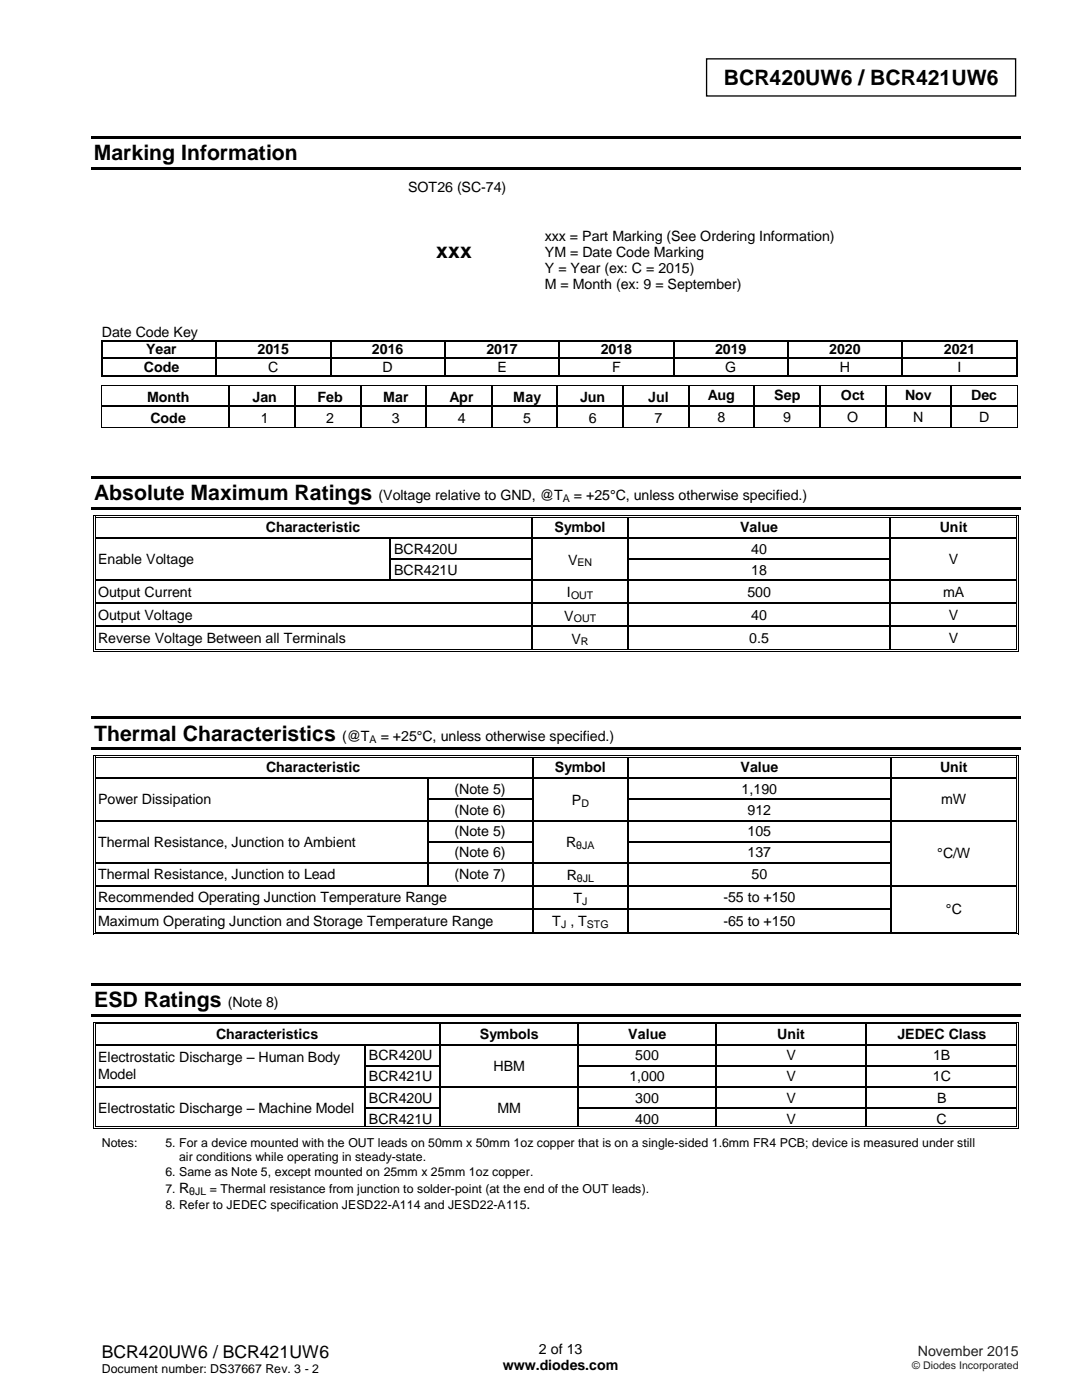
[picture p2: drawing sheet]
<svg xmlns="http://www.w3.org/2000/svg" width="216mm" height="279mm" viewBox="0 0 216 279" stroke-linecap="round" stroke-linejoin="round" font-family="sans-serif">
<defs><g id="words">
<g font-size="4.2">
<text x="144.4" y="17.1">BCR420UW6 / BCR421UW6</text>
<text x="18.7" y="32">Marking Information</text>
<text x="87.1" y="51.4">xxx</text>
<text x="18.8" y="99.9">Absolute Maximum Ratings</text>
<text x="18.8" y="147.8">Thermal Characteristics</text>
<text x="18.8" y="201">ESD Ratings</text>
</g>
<text font-size="3.5" x="20.3" y="270.9">BCR420UW6 / BCR421UW6</text>
<g font-size="2.8">
<text x="81.4" y="38.2">SOT26 (SC-74)</text>
<text x="108.7" y="48">xxx = Part Marking (See Ordering Information)</text>
<text x="108.7" y="51.3">YM = Date Code Marking</text>
<text x="108.7" y="54.5">Y = Year (ex: C = 2015)</text>
<text x="108.7" y="57.7">M = Month (ex: 9 = September)</text>
<text x="20.3" y="67.2">Date Code Key</text>
<text x="29.2" y="70.7">Year</text>
<text x="51.4" y="70.7">2015</text>
<text x="74.2" y="70.7">2016</text>
<text x="97" y="70.7">2017</text>
<text x="119.9" y="70.7">2018</text>
<text x="142.7" y="70.7">2019</text>
<text x="165.5" y="70.7">2020</text>
<text x="188.3" y="70.7">2021</text>
<text x="28.7" y="74.2">Code</text>
<text x="53.5" y="74.2">C</text>
<text x="76.3" y="74.2">D</text>
<text x="99.2" y="74.2">E</text>
<text x="122.2" y="74.2">F</text>
<text x="144.7" y="74.2">G</text>
<text x="167.6" y="74.2">H</text>
<text x="191" y="74.2">I</text>
<text x="29.3" y="80.2">Month</text>
<text x="50.4" y="80.2">Jan</text>
<text x="63.4" y="80.2">Feb</text>
<text x="76.5" y="80.2">Mar</text>
<text x="89.7" y="80.2">Apr</text>
<text x="102.4" y="80.2">May</text>
<text x="115.8" y="80.2">Jun</text>
<text x="129.4" y="80.2">Jul</text>
<text x="141.2" y="79.8">Aug</text>
<text x="154.5" y="79.8">Sep</text>
<text x="167.8" y="79.8">Oct</text>
<text x="180.6" y="79.8">Nov</text>
<text x="193.8" y="79.8">Dec</text>
<text x="30" y="84.4">Code</text>
<text x="52" y="84.5">1</text>
<text x="65.1" y="84.5">2</text>
<text x="78.2" y="84.5">3</text>
<text x="91.3" y="84.5">4</text>
<text x="104.4" y="84.5">5</text>
<text x="117.5" y="84.5">6</text>
<text x="130.6" y="84.5">7</text>
<text x="143.2" y="84.1">8</text>
<text x="156.3" y="84.1">9</text>
<text x="169.1" y="84.1">O</text>
<text x="182.2" y="84.1">N</text>
<text x="195.4" y="84.1">D</text>
<text x="75.5" y="99.9">(Voltage relative to GND, @T</text>
<text x="114.5" y="99.9">= +25°C, unless otherwise specified.)</text>
<text x="53.1" y="106.2">Characteristic</text>
<text x="110.6" y="106.2">Symbol</text>
<text x="147.7" y="106.2">Value</text>
<text x="187.5" y="106.2">Unit</text>
<text x="19.6" y="112.5">Enable Voltage</text>
<text x="78.6" y="110.5">BCR420U</text>
<text x="113.3" y="112.7">V</text>
<text x="149.9" y="110.5">40</text>
<text x="189.3" y="112.5">V</text>
<text x="19.6" y="119.1">Output Current</text>
<text x="78.6" y="114.7">BCR421U</text>
<text x="113.1" y="119.2">I</text>
<text x="149.1" y="119.1">500</text>
<text x="149.9" y="114.7">18</text>
<text x="188.2" y="119.1">mA</text>
<text x="19.6" y="123.7">Output Voltage</text>
<text x="112.6" y="123.8">V</text>
<text x="149.9" y="123.7">40</text>
<text x="189.3" y="123.7">V</text>
<text x="19.6" y="128.3">Reverse Voltage Between all Terminals</text>
<text x="114" y="128.5">V</text>
<text x="149.5" y="128.3">0.5</text>
<text x="189.3" y="128.3">V</text>
<text x="68.2" y="147.8">(@T</text>
<text x="76" y="147.8">= +25°C, unless otherwise specified.)</text>
<text x="53.1" y="154.2">Characteristic</text>
<text x="110.7" y="154.2">Symbol</text>
<text x="147.8" y="154.2">Value</text>
<text x="187.6" y="154.2">Unit</text>
<text x="19.6" y="160.6">Power Dissipation</text>
<text x="90.7" y="158.4">(Note 5)</text>
<text x="114.1" y="160.7">P</text>
<text x="148" y="158.4">1,190</text>
<text x="187.8" y="160.6">mW</text>
<text x="90.7" y="162.6">(Note 6)</text>
<text x="90.7" y="166.9">(Note 5)</text>
<text x="149.2" y="162.6">912</text>
<text x="149.2" y="166.9">105</text>
<text x="19.6" y="169">Thermal Resistance, Junction to Ambient</text>
<text x="90.7" y="171.1">(Note 6)</text>
<text x="113" y="169.1">R</text>
<text x="149.2" y="171.1">137</text>
<text x="187" y="171.3">°C/W</text>
<text x="19.6" y="175.5">Thermal Resistance, Junction to Lead</text>
<text x="90.7" y="175.5">(Note 7)</text>
<text x="113.1" y="175.6">R</text>
<text x="150" y="175.5">50</text>
<text x="19.6" y="180.1">Recommended Operating Junction Temperature Range</text>
<text x="19.6" y="184.7">Maximum Operating Junction and Storage Temperature Range</text>
<text x="110.2" y="184.9">T , T</text>
<text x="114.4" y="180.2">T</text>
<text x="144.3" y="180.1">-55 to +150</text>
<text x="144.3" y="184.7">-65 to +150</text>
<text x="188.8" y="182.4">°C</text>
<text x="45.4" y="201">(Note 8)</text>
<text x="43.1" y="207.3">Characteristics</text>
<text x="95.7" y="207.3">Symbols</text>
<text x="125.4" y="207.3">Value</text>
<text x="155.1" y="207.3">Unit</text>
<text x="179.1" y="207.3">JEDEC Class</text>
<text x="19.6" y="212">Electrostatic Discharge – Human Body</text>
<text x="19.6" y="215.3">Model</text>
<text x="73.6" y="211.6">BCR420U</text>
<text x="73.6" y="215.8">BCR421U</text>
<text x="98.5" y="213.7">HBM</text>
<text x="125.6" y="215.8">1,000</text>
<text x="126.8" y="211.6">500</text>
<text x="156.9" y="211.6">V</text>
<text x="156.9" y="215.8">V</text>
<text x="186.1" y="215.8">1C</text>
<text x="186.2" y="211.6">1B</text>
<text x="73.6" y="220">BCR420U</text>
<text x="126.8" y="220">300</text>
<text x="156.9" y="220">V</text>
<text x="187" y="220">B</text>
<text x="19.6" y="222.2">Electrostatic Discharge – Machine Model</text>
<text x="73.6" y="224.2">BCR421U</text>
<text x="99.2" y="222.2">MM</text>
<text x="126.8" y="224.2">400</text>
<text x="156.9" y="224.2">V</text>
<text x="186.9" y="224.2">C</text>
<text x="35.7" y="238.1">R</text>
<text x="105.1" y="241.4">.</text>
<text x="100.3" y="273.5">www.diodes.com</text>
<text x="107.5" y="270.2">2 of 13</text>
</g>
<text font-size="2.8" fill="#231f20" x="183.2" y="270.6">November 2015</text>
<g font-size="2.5">
<text x="20.3" y="228.9">Notes:</text>
<text x="33" y="228.9">5. For a device mounted with the OUT leads on 50mm x 50mm 1oz copper that is on a single-sided 1.6mm FR4 PCB; device is measured under still</text>
<text x="35.7" y="231.8">air conditions while operating in steady-state.</text>
<text x="33" y="234.6">6. Same as Note 5, except mounted on 25mm x 25mm 1oz copper.</text>
<text x="33" y="238.1">7.</text>
<text x="41.9" y="238.1">= Thermal resistance from junction to solder-point (at the end of the OUT leads).</text>
<text x="33" y="241.4">8. Refer to JEDEC specification JESD22-A114 and JESD22-A115</text>
<text x="20.3" y="274">Document number: DS37667 Rev. 3 - 2</text>
</g>
<g font-size="2.1">
<text x="112.3" y="100.2">A</text>
<text x="115.2" y="113">EN</text>
<text x="113.9" y="119.6">OUT</text>
<text x="114.5" y="124.2">OUT</text>
<text x="115.9" y="128.8">R</text>
<text x="73.8" y="148.2">A</text>
<text x="116" y="161">D</text>
<text x="115" y="169.4">θJA</text>
<text x="115.1" y="176">θJL</text>
<text x="111.9" y="185.2">J</text>
<text x="116.1" y="180.6">J</text>
<text x="117.1" y="185.2">STG</text>
<text x="37.8" y="238.5">θJL</text>
</g>
<text font-size="2.1" fill="#231f20" x="182" y="273.2">© Diodes Incorporated</text>
</g></defs>
<path d="M141 11.7h61.7v7.5h-61.7z" fill="none" stroke="#000" stroke-width=".26"/>
<g fill="#000">
<path d="M18.2 27.2h185.5v.5h-185.5z" fill-rule="evenodd"/>
<path d="M18.2 33.3h185.5v.5h-185.5z" fill-rule="evenodd"/>
<path d="M20.2 67.9h.2v.2h-.2z" fill-rule="evenodd"/>
<path d="M20.2 67.9h.2v.2h-.2z" fill-rule="evenodd"/>
<path d="M20.2 71.4h.2v.2h-.2z" fill-rule="evenodd"/>
<path d="M20.2 74.9h.2v.2h-.2z" fill-rule="evenodd"/>
<path d="M20.2 74.9h.2v.2h-.2z" fill-rule="evenodd"/>
<path d="M43 67.9h.3v.2h-.3z" fill-rule="evenodd"/>
<path d="M43 71.4h.3v.2h-.3z" fill-rule="evenodd"/>
<path d="M43 74.9h.3v.2h-.3z" fill-rule="evenodd"/>
<path d="M65.8 67.9h.3v.2h-.3z" fill-rule="evenodd"/>
<path d="M65.8 71.4h.3v.2h-.3z" fill-rule="evenodd"/>
<path d="M65.8 74.9h.3v.2h-.3z" fill-rule="evenodd"/>
<path d="M88.7 67.9h.2v.2h-.2z" fill-rule="evenodd"/>
<path d="M88.7 71.4h.2v.2h-.2z" fill-rule="evenodd"/>
<path d="M88.7 74.9h.2v.2h-.2z" fill-rule="evenodd"/>
<path d="M111.5 67.9h.2v.2h-.2z" fill-rule="evenodd"/>
<path d="M111.5 71.4h.2v.2h-.2z" fill-rule="evenodd"/>
<path d="M111.5 74.9h.2v.2h-.2z" fill-rule="evenodd"/>
<path d="M134.3 67.9h.3v.2h-.3z" fill-rule="evenodd"/>
<path d="M134.3 71.4h.3v.2h-.3z" fill-rule="evenodd"/>
<path d="M134.3 74.9h.3v.2h-.3z" fill-rule="evenodd"/>
<path d="M157.1 67.9h.3v.2h-.3z" fill-rule="evenodd"/>
<path d="M157.1 71.4h.3v.2h-.3z" fill-rule="evenodd"/>
<path d="M157.1 74.9h.3v.2h-.3z" fill-rule="evenodd"/>
<path d="M180 67.9h.2v.2h-.2z" fill-rule="evenodd"/>
<path d="M180 71.4h.2v.2h-.2z" fill-rule="evenodd"/>
<path d="M180 74.9h.2v.2h-.2z" fill-rule="evenodd"/>
<path d="M202.8 67.9h.2v.2h-.2z" fill-rule="evenodd"/>
<path d="M202.8 67.9h.2v.2h-.2z" fill-rule="evenodd"/>
<path d="M202.8 71.4h.2v.2h-.2z" fill-rule="evenodd"/>
<path d="M202.8 74.9h.2v.2h-.2z" fill-rule="evenodd"/>
<path d="M202.8 74.9h.2v.2h-.2z" fill-rule="evenodd"/>
</g>
<g fill="none" stroke="#000" stroke-width=".25">
<path d="M20.3 68.1v3.3M20.3 71.6v3.3M20.4 68h22.6M20.4 71.5h22.6M20.4 75h22.6M43.1 68.1v3.3M43.1 71.6v3.3M43.3 68h22.5M43.3 71.5h22.5M43.3 75h22.5M66 68.1v3.3M66 71.6v3.3"/>
<path d="M66.1 68h22.6M66.1 71.5h22.6M66.1 75h22.6M88.8 68.1v3.3M88.8 71.6v3.3M88.9 68h22.6M88.9 71.5h22.6M88.9 75h22.6M111.6 68.1v3.3M111.6 71.6v3.3M111.7 68h22.6M111.7 71.5h22.6"/>
<path d="M111.7 75h22.6M134.4 68.1v3.3M134.4 71.6v3.3M134.6 68h22.5M134.6 71.5h22.5M134.6 75h22.5M157.3 68.1v3.3M157.3 71.6v3.3M157.4 68h22.5M157.4 71.5h22.5M157.4 75h22.5M180.1 68.1v3.3"/>
<path d="M180.1 71.6v3.3M180.2 68h22.6M180.2 71.5h22.6M180.2 75h22.6M202.9 68.1v3.3M202.9 71.6v3.3"/>
</g>
<g fill="#fff">
<path d="M20.4 77h.6v3.9h-.6z" fill-rule="evenodd"/>
<path d="M45 77h.6v3.9h-.6z" fill-rule="evenodd"/>
<path d="M21 77h24v3.9h-24z" fill-rule="evenodd"/>
<path d="M45.9 77h.5v3.9h-.5z" fill-rule="evenodd"/>
<path d="M58.1 77h.6v3.9h-.6z" fill-rule="evenodd"/>
<path d="M46.4 77h11.7v3.9h-11.7z" fill-rule="evenodd"/>
<path d="M58.9 77h.6v3.9h-.6z" fill-rule="evenodd"/>
<path d="M71.2 77h.6v3.9h-.6z" fill-rule="evenodd"/>
<path d="M59.5 77h11.7v3.9h-11.7z" fill-rule="evenodd"/>
<path d="M72.1 77h.5v3.9h-.5z" fill-rule="evenodd"/>
<path d="M84.3 77h.6v3.9h-.6z" fill-rule="evenodd"/>
<path d="M72.6 77h11.7v3.9h-11.7z" fill-rule="evenodd"/>
<path d="M85.1 77h.6v3.9h-.6z" fill-rule="evenodd"/>
<path d="M97.4 77h.6v3.9h-.6z" fill-rule="evenodd"/>
<path d="M85.7 77h11.7v3.9h-11.7z" fill-rule="evenodd"/>
<path d="M98.2 77h.6v3.9h-.6z" fill-rule="evenodd"/>
<path d="M110.5 77h.6v3.9h-.6z" fill-rule="evenodd"/>
<path d="M98.8 77h11.7v3.9h-11.7z" fill-rule="evenodd"/>
<path d="M111.4 77h.5v3.9h-.5z" fill-rule="evenodd"/>
<path d="M123.6 77h.6v3.9h-.6z" fill-rule="evenodd"/>
<path d="M111.9 77h11.7v3.9h-11.7z" fill-rule="evenodd"/>
<path d="M124.4 77h.6v3.9h-.6z" fill-rule="evenodd"/>
<path d="M136.7 77h.6v3.9h-.6z" fill-rule="evenodd"/>
<path d="M125 77h11.7v3.9h-11.7z" fill-rule="evenodd"/>
<path d="M137.5 77h12.9v.3h-12.9z" fill-rule="evenodd"/>
<path d="M137.5 77.3h.6v3.3h-.6z" fill-rule="evenodd"/>
<path d="M149.8 77.3h.6v3.3h-.6z" fill-rule="evenodd"/>
<path d="M137.5 80.6h12.9v.3h-12.9z" fill-rule="evenodd"/>
<path d="M138.1 77.3h11.7v3.3h-11.7z" fill-rule="evenodd"/>
<path d="M150.6 77h12.9v.3h-12.9z" fill-rule="evenodd"/>
<path d="M150.6 77.3h.6v3.3h-.6z" fill-rule="evenodd"/>
<path d="M162.9 77.3h.6v3.3h-.6z" fill-rule="evenodd"/>
<path d="M150.6 80.6h12.9v.3h-12.9z" fill-rule="evenodd"/>
<path d="M151.2 77.3h11.7v3.3h-11.7z" fill-rule="evenodd"/>
<path d="M163.7 77h12.9v.3h-12.9z" fill-rule="evenodd"/>
<path d="M163.7 77.3h.6v3.3h-.6z" fill-rule="evenodd"/>
<path d="M176 77.3h.6v3.3h-.6z" fill-rule="evenodd"/>
<path d="M163.7 80.6h12.9v.3h-12.9z" fill-rule="evenodd"/>
<path d="M164.3 77.3h11.7v3.3h-11.7z" fill-rule="evenodd"/>
<path d="M176.9 77h12.8v.3h-12.8z" fill-rule="evenodd"/>
<path d="M176.9 77.3h.5v3.3h-.5z" fill-rule="evenodd"/>
<path d="M189.1 77.3h.6v3.3h-.6z" fill-rule="evenodd"/>
<path d="M176.9 80.6h12.8v.3h-12.8z" fill-rule="evenodd"/>
<path d="M177.4 77.3h11.7v3.3h-11.7z" fill-rule="evenodd"/>
<path d="M189.9 77h12.9v.3h-12.9z" fill-rule="evenodd"/>
<path d="M189.9 77.3h.6v3.3h-.6z" fill-rule="evenodd"/>
<path d="M202.2 77.3h.6v3.3h-.6z" fill-rule="evenodd"/>
<path d="M189.9 80.6h12.9v.3h-12.9z" fill-rule="evenodd"/>
<path d="M190.5 77.3h11.7v3.3h-11.7z" fill-rule="evenodd"/>
</g>
<g fill="#000">
<path d="M20.2 76.8h.2v.2h-.2z" fill-rule="evenodd"/>
<path d="M20.2 76.8h.2v.2h-.2z" fill-rule="evenodd"/>
<path d="M45.6 76.8h.2v.2h-.2z" fill-rule="evenodd"/>
<path d="M58.7 76.8h.2v.2h-.2z" fill-rule="evenodd"/>
<path d="M71.8 76.8h.2v.2h-.2z" fill-rule="evenodd"/>
<path d="M84.9 76.8h.2v.2h-.2z" fill-rule="evenodd"/>
<path d="M98 76.8h.2v.2h-.2z" fill-rule="evenodd"/>
<path d="M111.1 76.8h.2v.2h-.2z" fill-rule="evenodd"/>
<path d="M124.2 76.8h.2v.2h-.2z" fill-rule="evenodd"/>
<path d="M137.3 76.8h.1v.2h-.1z" fill-rule="evenodd"/>
<path d="M150.4 76.8h.2v.2h-.2z" fill-rule="evenodd"/>
<path d="M163.5 76.8h.1v.2h-.1z" fill-rule="evenodd"/>
<path d="M176.6 76.8h.2v.2h-.2z" fill-rule="evenodd"/>
<path d="M189.7 76.8h.2v.2h-.2z" fill-rule="evenodd"/>
<path d="M202.9 76.8h.1v.2h-.1z" fill-rule="evenodd"/>
<path d="M202.9 76.8h.1v.2h-.1z" fill-rule="evenodd"/>
</g>
<g fill="none" stroke="#000" stroke-width=".2">
<path d="M20.3 77v3.9M20.4 76.9h25.2M45.8 76.9h12.9M58.9 76.9h12.9M72 76.9h12.9M85.1 76.9h12.9M98.2 76.9h12.9M111.3 76.9h12.9M124.4 76.9h12.9M137.4 76.9h13M150.6 76.9h12.9M163.6 76.9h13"/>
<path d="M176.8 76.9h12.9M189.9 76.9h13M202.9 77v3.9"/>
</g>
<path d="M45.7 77v3.9M58.8 77v3.9M71.9 77v3.9M85 77v3.9M98.1 77v3.9M111.2 77v3.9M124.3 77v3.9M137.4 77v3.9M150.5 77v3.9M163.6 77v3.9M176.7 77v3.9M189.8 77v3.9" fill="none" stroke="#000" stroke-width=".25"/>
<g fill="#fff">
<path d="M20.4 81.2h.6v3.9h-.6z" fill-rule="evenodd"/>
<path d="M45 81.2h.6v3.9h-.6z" fill-rule="evenodd"/>
<path d="M21 81.2h24v3.9h-24z" fill-rule="evenodd"/>
<path d="M45.9 81.2h.5v3.9h-.5z" fill-rule="evenodd"/>
<path d="M58.1 81.2h.6v3.9h-.6z" fill-rule="evenodd"/>
<path d="M46.4 81.2h11.7v3.9h-11.7z" fill-rule="evenodd"/>
<path d="M58.9 81.2h.6v3.9h-.6z" fill-rule="evenodd"/>
<path d="M71.2 81.2h.6v3.9h-.6z" fill-rule="evenodd"/>
<path d="M59.5 81.2h11.7v3.9h-11.7z" fill-rule="evenodd"/>
<path d="M72.1 81.2h.5v3.9h-.5z" fill-rule="evenodd"/>
<path d="M84.3 81.2h.6v3.9h-.6z" fill-rule="evenodd"/>
<path d="M72.6 81.2h11.7v3.9h-11.7z" fill-rule="evenodd"/>
<path d="M85.1 81.2h.6v3.9h-.6z" fill-rule="evenodd"/>
<path d="M97.4 81.2h.6v3.9h-.6z" fill-rule="evenodd"/>
<path d="M85.7 81.2h11.7v3.9h-11.7z" fill-rule="evenodd"/>
<path d="M98.2 81.2h.6v3.9h-.6z" fill-rule="evenodd"/>
<path d="M110.5 81.2h.6v3.9h-.6z" fill-rule="evenodd"/>
<path d="M98.8 81.2h11.7v3.9h-11.7z" fill-rule="evenodd"/>
<path d="M111.4 81.2h.5v3.9h-.5z" fill-rule="evenodd"/>
<path d="M123.6 81.2h.6v3.9h-.6z" fill-rule="evenodd"/>
<path d="M111.9 81.2h11.7v3.9h-11.7z" fill-rule="evenodd"/>
<path d="M124.4 81.2h.6v3.9h-.6z" fill-rule="evenodd"/>
<path d="M136.7 81.2h.6v3.9h-.6z" fill-rule="evenodd"/>
<path d="M125 81.2h11.7v3.9h-11.7z" fill-rule="evenodd"/>
<path d="M137.5 81.2h12.9v.3h-12.9z" fill-rule="evenodd"/>
<path d="M137.5 81.5h.6v3.3h-.6z" fill-rule="evenodd"/>
<path d="M149.8 81.5h.6v3.3h-.6z" fill-rule="evenodd"/>
<path d="M137.5 84.8h12.9v.3h-12.9z" fill-rule="evenodd"/>
<path d="M138.1 81.5h11.7v3.3h-11.7z" fill-rule="evenodd"/>
<path d="M150.6 81.2h12.9v.3h-12.9z" fill-rule="evenodd"/>
<path d="M150.6 81.5h.6v3.3h-.6z" fill-rule="evenodd"/>
<path d="M162.9 81.5h.6v3.3h-.6z" fill-rule="evenodd"/>
<path d="M150.6 84.8h12.9v.3h-12.9z" fill-rule="evenodd"/>
<path d="M151.2 81.5h11.7v3.3h-11.7z" fill-rule="evenodd"/>
<path d="M163.7 81.2h12.9v.3h-12.9z" fill-rule="evenodd"/>
<path d="M163.7 81.5h.6v3.3h-.6z" fill-rule="evenodd"/>
<path d="M176 81.5h.6v3.3h-.6z" fill-rule="evenodd"/>
<path d="M163.7 84.8h12.9v.3h-12.9z" fill-rule="evenodd"/>
<path d="M164.3 81.5h11.7v3.3h-11.7z" fill-rule="evenodd"/>
<path d="M176.9 81.2h12.8v.3h-12.8z" fill-rule="evenodd"/>
<path d="M176.9 81.5h.5v3.3h-.5z" fill-rule="evenodd"/>
<path d="M189.1 81.5h.6v3.3h-.6z" fill-rule="evenodd"/>
<path d="M176.9 84.8h12.8v.3h-12.8z" fill-rule="evenodd"/>
<path d="M177.4 81.5h11.7v3.3h-11.7z" fill-rule="evenodd"/>
<path d="M189.9 81.2h12.9v.3h-12.9z" fill-rule="evenodd"/>
<path d="M189.9 81.5h.6v3.3h-.6z" fill-rule="evenodd"/>
<path d="M202.2 81.5h.6v3.3h-.6z" fill-rule="evenodd"/>
<path d="M189.9 84.8h12.9v.3h-12.9z" fill-rule="evenodd"/>
<path d="M190.5 81.5h11.7v3.3h-11.7z" fill-rule="evenodd"/>
</g>
<g fill="#000">
<path d="M18.3 95.1h185.4v.5h-185.4z" fill-rule="evenodd"/>
<path d="M20.2 80.9h.2v.3h-.2z" fill-rule="evenodd"/>
<path d="M20.2 85.1h.2v.2h-.2z" fill-rule="evenodd"/>
<path d="M20.2 85.1h.2v.2h-.2z" fill-rule="evenodd"/>
<path d="M45.6 80.9h.3v.3h-.3z" fill-rule="evenodd"/>
<path d="M45.6 85.1h.2v.2h-.2z" fill-rule="evenodd"/>
<path d="M58.7 80.9h.2v.3h-.2z" fill-rule="evenodd"/>
<path d="M58.7 85.1h.2v.2h-.2z" fill-rule="evenodd"/>
<path d="M71.8 80.9h.3v.3h-.3z" fill-rule="evenodd"/>
<path d="M71.8 85.1h.2v.2h-.2z" fill-rule="evenodd"/>
<path d="M84.9 80.9h.2v.3h-.2z" fill-rule="evenodd"/>
<path d="M84.9 85.1h.2v.2h-.2z" fill-rule="evenodd"/>
<path d="M98 80.9h.3v.3h-.3z" fill-rule="evenodd"/>
<path d="M98 85.1h.2v.2h-.2z" fill-rule="evenodd"/>
<path d="M111.1 80.9h.3v.3h-.3z" fill-rule="evenodd"/>
<path d="M111.1 85.1h.2v.2h-.2z" fill-rule="evenodd"/>
<path d="M124.2 80.9h.2v.3h-.2z" fill-rule="evenodd"/>
<path d="M124.2 85.1h.2v.2h-.2z" fill-rule="evenodd"/>
<path d="M137.3 80.9h.2v.3h-.2z" fill-rule="evenodd"/>
<path d="M137.3 85.1h.1v.2h-.1z" fill-rule="evenodd"/>
<path d="M150.4 80.9h.2v.3h-.2z" fill-rule="evenodd"/>
<path d="M150.4 85.1h.2v.2h-.2z" fill-rule="evenodd"/>
<path d="M163.5 80.9h.2v.3h-.2z" fill-rule="evenodd"/>
<path d="M163.5 85.1h.1v.2h-.1z" fill-rule="evenodd"/>
<path d="M176.6 80.9h.3v.3h-.3z" fill-rule="evenodd"/>
<path d="M176.6 85.1h.2v.2h-.2z" fill-rule="evenodd"/>
<path d="M189.7 80.9h.2v.3h-.2z" fill-rule="evenodd"/>
<path d="M189.7 85.1h.2v.2h-.2z" fill-rule="evenodd"/>
<path d="M202.9 80.9h.1v.3h-.1z" fill-rule="evenodd"/>
<path d="M202.9 85.1h.1v.2h-.1z" fill-rule="evenodd"/>
<path d="M202.9 85.1h.1v.2h-.1z" fill-rule="evenodd"/>
<path d="M18.3 101.2h185.4v.5h-185.4z" fill-rule="evenodd"/>
<path d="M18.5 102.8h.2v.5h-.2z" fill-rule="evenodd"/>
<path d="M18.5 102.8h.5v.1h-.5z" fill-rule="evenodd"/>
<path d="M18.5 107.2h.2v.3h-.2z" fill-rule="evenodd"/>
<path d="M18.5 111.4h.2v.3h-.2z" fill-rule="evenodd"/>
<path d="M18.5 115.6h.2v.3h-.2z" fill-rule="evenodd"/>
<path d="M18.9 103.1h.1v.2h-.1z" fill-rule="evenodd"/>
<path d="M18.9 103.1h.1v.2h-.1z" fill-rule="evenodd"/>
<path d="M18.9 107.2h.1v.3h-.1z" fill-rule="evenodd"/>
<path d="M18.9 111.4h.1v.3h-.1z" fill-rule="evenodd"/>
<path d="M18.9 115.6h.1v.3h-.1z" fill-rule="evenodd"/>
<path d="M77.7 107.2h.3v.3h-.3z" fill-rule="evenodd"/>
<path d="M77.7 111.4h.3v.3h-.3z" fill-rule="evenodd"/>
<path d="M77.7 115.6h.3v.3h-.3z" fill-rule="evenodd"/>
<path d="M106 103.3h.3z" fill-rule="evenodd"/>
<path d="M106 102.8h.5v.1h-.5z" fill-rule="evenodd"/>
<path d="M106 103.1h.5v.2h-.5z" fill-rule="evenodd"/>
<path d="M106 107.2h.3v.3h-.3z" fill-rule="evenodd"/>
<path d="M106 111.4h.3v.3h-.3z" fill-rule="evenodd"/>
<path d="M106 115.6h.3v.3h-.3z" fill-rule="evenodd"/>
<path d="M125.2 103.3h.3z" fill-rule="evenodd"/>
<path d="M125.2 102.8h.6v.1h-.6z" fill-rule="evenodd"/>
<path d="M125.2 103.1h.6v.2h-.6z" fill-rule="evenodd"/>
<path d="M125.2 107.2h.3v.3h-.3z" fill-rule="evenodd"/>
<path d="M125.2 111.4h.3v.3h-.3z" fill-rule="evenodd"/>
<path d="M125.2 115.6h.3v.3h-.3z" fill-rule="evenodd"/>
<path d="M177.5 103.3h.2z" fill-rule="evenodd"/>
<path d="M177.5 102.8h.5v.1h-.5z" fill-rule="evenodd"/>
<path d="M177.5 103.1h.5v.2h-.5z" fill-rule="evenodd"/>
<path d="M177.5 107.2h.2v.3h-.2z" fill-rule="evenodd"/>
<path d="M177.5 111.4h.2v.3h-.2z" fill-rule="evenodd"/>
<path d="M177.5 115.6h.2v.3h-.2z" fill-rule="evenodd"/>
<path d="M202.7 102.8h.5v.1h-.5z" fill-rule="evenodd"/>
<path d="M202.7 103.1h.2v.2h-.2z" fill-rule="evenodd"/>
<path d="M202.7 103.1h.2v.2h-.2z" fill-rule="evenodd"/>
<path d="M202.7 107.2h.2v.3h-.2z" fill-rule="evenodd"/>
<path d="M202.7 111.4h.2v.3h-.2z" fill-rule="evenodd"/>
<path d="M202.7 115.6h.2v.3h-.2z" fill-rule="evenodd"/>
<path d="M203.1 102.8h.1v.5h-.1z" fill-rule="evenodd"/>
<path d="M203.1 107.2h.1v.3h-.1z" fill-rule="evenodd"/>
<path d="M203.1 111.4h.1v.3h-.1z" fill-rule="evenodd"/>
<path d="M203.1 115.6h.1v.3h-.1z" fill-rule="evenodd"/>
<path d="M18.5 120.3h.2v.2h-.2z" fill-rule="evenodd"/>
<path d="M18.5 124.9h.2v.3h-.2z" fill-rule="evenodd"/>
<path d="M18.5 129.5h.2v.5h-.2z" fill-rule="evenodd"/>
<path d="M18.5 129.9h.5v.1h-.5z" fill-rule="evenodd"/>
<path d="M18.9 120.3h.1v.2h-.1z" fill-rule="evenodd"/>
<path d="M18.9 124.9h.1v.3h-.1z" fill-rule="evenodd"/>
<path d="M18.9 129.5h.1v.2h-.1z" fill-rule="evenodd"/>
<path d="M18.9 129.5h.1v.2h-.1z" fill-rule="evenodd"/>
<path d="M106 120.3h.3v.2h-.3z" fill-rule="evenodd"/>
<path d="M106 124.9h.3v.3h-.3z" fill-rule="evenodd"/>
<path d="M106 129.5h.5v.2h-.5z" fill-rule="evenodd"/>
<path d="M106 129.9h.5v.1h-.5z" fill-rule="evenodd"/>
<path d="M125.2 120.3h.3v.2h-.3z" fill-rule="evenodd"/>
<path d="M125.2 124.9h.3v.3h-.3z" fill-rule="evenodd"/>
<path d="M125.2 129.5h.6v.2h-.6z" fill-rule="evenodd"/>
<path d="M125.2 129.9h.6v.1h-.6z" fill-rule="evenodd"/>
<path d="M177.5 120.3h.2v.2h-.2z" fill-rule="evenodd"/>
<path d="M177.5 124.9h.2v.3h-.2z" fill-rule="evenodd"/>
<path d="M177.5 129.5h.5v.2h-.5z" fill-rule="evenodd"/>
<path d="M177.5 129.9h.5v.1h-.5z" fill-rule="evenodd"/>
<path d="M202.7 120.3h.2v.2h-.2z" fill-rule="evenodd"/>
<path d="M202.7 124.9h.2v.3h-.2z" fill-rule="evenodd"/>
<path d="M202.7 129.9h.5v.1h-.5z" fill-rule="evenodd"/>
<path d="M202.7 129.5h.2v.2h-.2z" fill-rule="evenodd"/>
<path d="M202.7 129.5h.2v.2h-.2z" fill-rule="evenodd"/>
<path d="M203.1 120.3h.1v.2h-.1z" fill-rule="evenodd"/>
<path d="M203.1 124.9h.1v.3h-.1z" fill-rule="evenodd"/>
<path d="M203.1 129.5h.1v.5h-.1z" fill-rule="evenodd"/>
<path d="M18.3 143h185.4v.5h-185.4z" fill-rule="evenodd"/>
<path d="M18.3 149.2h185.4v.5h-185.4z" fill-rule="evenodd"/>
<path d="M18.5 150.7h.2v.6h-.2z" fill-rule="evenodd"/>
<path d="M18.5 150.7h.5v.2h-.5z" fill-rule="evenodd"/>
<path d="M18.5 155.2h.2v.3h-.2z" fill-rule="evenodd"/>
<path d="M18.5 159.4h.2v.3h-.2z" fill-rule="evenodd"/>
<path d="M18.9 151.1h.1v.2h-.1z" fill-rule="evenodd"/>
<path d="M18.9 151.1h.1v.1h-.1z" fill-rule="evenodd"/>
<path d="M18.9 155.2h.1v.3h-.1z" fill-rule="evenodd"/>
<path d="M18.9 159.4h.1v.3h-.1z" fill-rule="evenodd"/>
<path d="M85.2 155.2h.3v.3h-.3z" fill-rule="evenodd"/>
<path d="M85.2 159.4h.3v.3h-.3z" fill-rule="evenodd"/>
<path d="M106.1 151.2l.3 .1z" fill-rule="evenodd"/>
<path d="M106.1 150.7h.6v.2h-.6z" fill-rule="evenodd"/>
<path d="M106.1 151.1h.6v.1h-.6z" fill-rule="evenodd"/>
<path d="M106.1 155.2h.3v.3h-.3z" fill-rule="evenodd"/>
<path d="M106.1 159.4h.3v.3h-.3z" fill-rule="evenodd"/>
<path d="M125.2 151.2l.3 .1z" fill-rule="evenodd"/>
<path d="M125.2 150.7h.6v.2h-.6z" fill-rule="evenodd"/>
<path d="M125.2 151.1h.6v.1h-.6z" fill-rule="evenodd"/>
<path d="M125.2 155.2h.3v.3h-.3z" fill-rule="evenodd"/>
<path d="M125.2 159.4h.3v.3h-.3z" fill-rule="evenodd"/>
<path d="M177.6 151.2l.2 .1z" fill-rule="evenodd"/>
<path d="M177.6 150.7h.5v.2h-.5z" fill-rule="evenodd"/>
<path d="M177.6 151.1h.5v.1h-.5z" fill-rule="evenodd"/>
<path d="M177.6 155.2h.2v.3h-.2z" fill-rule="evenodd"/>
<path d="M177.6 159.4h.2v.3h-.2z" fill-rule="evenodd"/>
<path d="M202.7 150.7h.5v.2h-.5z" fill-rule="evenodd"/>
<path d="M202.7 151.1h.2v.2h-.2z" fill-rule="evenodd"/>
<path d="M202.7 151.1h.2v.1h-.2z" fill-rule="evenodd"/>
<path d="M202.7 155.2h.2v.3h-.2z" fill-rule="evenodd"/>
<path d="M202.7 159.4h.2v.3h-.2z" fill-rule="evenodd"/>
<path d="M203.1 150.7h.1v.6h-.1z" fill-rule="evenodd"/>
<path d="M203.1 155.2h.1v.3h-.1z" fill-rule="evenodd"/>
<path d="M203.1 159.4h.1v.3h-.1z" fill-rule="evenodd"/>
<path d="M18.5 163.6h.2v.3h-.2z" fill-rule="evenodd"/>
<path d="M18.5 167.8h.2v.3h-.2z" fill-rule="evenodd"/>
<path d="M18.5 172.1h.2v.2h-.2z" fill-rule="evenodd"/>
<path d="M18.5 176.7h.2v.2h-.2z" fill-rule="evenodd"/>
<path d="M18.9 163.6h.1v.3h-.1z" fill-rule="evenodd"/>
<path d="M18.9 167.8h.1v.3h-.1z" fill-rule="evenodd"/>
<path d="M18.9 172.1h.1v.2h-.1z" fill-rule="evenodd"/>
<path d="M18.9 176.7h.1v.2h-.1z" fill-rule="evenodd"/>
<path d="M85.2 163.6h.3v.3h-.3z" fill-rule="evenodd"/>
<path d="M85.2 167.8h.3v.3h-.3z" fill-rule="evenodd"/>
<path d="M85.2 172.1h.3v.2h-.3z" fill-rule="evenodd"/>
<path d="M85.2 176.7h.3v.2h-.3z" fill-rule="evenodd"/>
<path d="M106.1 163.6h.3v.3h-.3z" fill-rule="evenodd"/>
<path d="M106.1 167.8h.3v.3h-.3z" fill-rule="evenodd"/>
<path d="M106.1 172.1h.3v.2h-.3z" fill-rule="evenodd"/>
<path d="M106.1 176.7h.3v.2h-.3z" fill-rule="evenodd"/>
<path d="M125.2 163.6h.3v.3h-.3z" fill-rule="evenodd"/>
<path d="M125.2 167.8h.3v.3h-.3z" fill-rule="evenodd"/>
<path d="M125.2 172.1h.3v.2h-.3z" fill-rule="evenodd"/>
<path d="M125.2 176.7h.3v.2h-.3z" fill-rule="evenodd"/>
<path d="M177.6 163.6h.2v.3h-.2z" fill-rule="evenodd"/>
<path d="M177.6 167.8h.2v.3h-.2z" fill-rule="evenodd"/>
<path d="M177.6 172.1h.2v.2h-.2z" fill-rule="evenodd"/>
<path d="M177.6 176.7h.2v.2h-.2z" fill-rule="evenodd"/>
<path d="M202.7 163.6h.2v.3h-.2z" fill-rule="evenodd"/>
<path d="M202.7 167.8h.2v.3h-.2z" fill-rule="evenodd"/>
<path d="M202.7 172.1h.2v.2h-.2z" fill-rule="evenodd"/>
<path d="M202.7 176.7h.2v.2h-.2z" fill-rule="evenodd"/>
<path d="M203.1 163.6h.1v.3h-.1z" fill-rule="evenodd"/>
<path d="M203.1 167.8h.1v.3h-.1z" fill-rule="evenodd"/>
<path d="M203.1 172.1h.1v.2h-.1z" fill-rule="evenodd"/>
<path d="M203.1 176.7h.1v.2h-.1z" fill-rule="evenodd"/>
<path d="M18.3 196.2h185.4v.5h-185.4z" fill-rule="evenodd"/>
<path d="M18.5 181.3h.2v.3h-.2z" fill-rule="evenodd"/>
<path d="M18.5 186h.2v.5h-.2z" fill-rule="evenodd"/>
<path d="M18.5 186.3h.5v.2h-.5z" fill-rule="evenodd"/>
<path d="M18.9 181.3h.1v.3h-.1z" fill-rule="evenodd"/>
<path d="M18.9 186h.1v.1h-.1z" fill-rule="evenodd"/>
<path d="M18.9 186h.1v.1h-.1z" fill-rule="evenodd"/>
<path d="M106.1 181.3h.3v.3h-.3z" fill-rule="evenodd"/>
<path d="M106.1 186h.6v.1h-.6z" fill-rule="evenodd"/>
<path d="M106.1 186.3h.6v.2h-.6z" fill-rule="evenodd"/>
<path d="M125.2 181.3h.3v.3h-.3z" fill-rule="evenodd"/>
<path d="M125.2 186h.6v.1h-.6z" fill-rule="evenodd"/>
<path d="M125.2 186.3h.6v.2h-.6z" fill-rule="evenodd"/>
<path d="M177.6 181.3h.2v.3h-.2z" fill-rule="evenodd"/>
<path d="M177.6 186h.5v.1h-.5z" fill-rule="evenodd"/>
<path d="M177.6 186.3h.5v.2h-.5z" fill-rule="evenodd"/>
<path d="M202.7 181.3h.2v.3h-.2z" fill-rule="evenodd"/>
<path d="M202.7 186.3h.5v.2h-.5z" fill-rule="evenodd"/>
<path d="M202.7 186h.2v.1h-.2z" fill-rule="evenodd"/>
<path d="M202.7 186h.2v.1h-.2z" fill-rule="evenodd"/>
<path d="M203.1 181.3h.1v.3h-.1z" fill-rule="evenodd"/>
<path d="M203.1 186h.1v.5h-.1z" fill-rule="evenodd"/>
<path d="M18.3 202.3h185.4v.5h-185.4z" fill-rule="evenodd"/>
<path d="M18.5 203.9h.2v.6h-.2z" fill-rule="evenodd"/>
<path d="M18.5 203.9h.5v.2h-.5z" fill-rule="evenodd"/>
<path d="M18.5 208.3h.2v.3h-.2z" fill-rule="evenodd"/>
<path d="M18.5 212.6h.2v.2h-.2z" fill-rule="evenodd"/>
<path d="M18.5 216.8h.2v.2h-.2z" fill-rule="evenodd"/>
<path d="M18.9 204.2h.1v.3h-.1z" fill-rule="evenodd"/>
<path d="M18.9 204.2h.1v.2h-.1z" fill-rule="evenodd"/>
<path d="M18.9 208.3h.1v.3h-.1z" fill-rule="evenodd"/>
<path d="M18.9 212.6h.1v.2h-.1z" fill-rule="evenodd"/>
<path d="M18.9 216.8h.1v.2h-.1z" fill-rule="evenodd"/>
<path d="M72.7 208.3h.3v.3h-.3z" fill-rule="evenodd"/>
<path d="M72.7 212.6h.3v.2h-.3z" fill-rule="evenodd"/>
<path d="M72.7 216.8h.3v.2h-.3z" fill-rule="evenodd"/>
<path d="M87.7 204.4l.3 .1z" fill-rule="evenodd"/>
<path d="M87.7 203.9h.5v.2h-.5z" fill-rule="evenodd"/>
<path d="M87.7 204.2h.5v.2h-.5z" fill-rule="evenodd"/>
<path d="M87.7 208.3h.3v.3h-.3z" fill-rule="evenodd"/>
<path d="M87.7 212.6h.3v.2h-.3z" fill-rule="evenodd"/>
<path d="M87.7 216.8h.3v.2h-.3z" fill-rule="evenodd"/>
<path d="M115.2 204.4l.3 .1z" fill-rule="evenodd"/>
<path d="M115.2 203.9h.6v.2h-.6z" fill-rule="evenodd"/>
<path d="M115.2 204.2h.6v.2h-.6z" fill-rule="evenodd"/>
<path d="M115.2 208.3h.3v.3h-.3z" fill-rule="evenodd"/>
<path d="M115.2 212.6h.3v.2h-.3z" fill-rule="evenodd"/>
<path d="M115.2 216.8h.3v.2h-.3z" fill-rule="evenodd"/>
<path d="M142.7 204.4l.3 .1z" fill-rule="evenodd"/>
<path d="M142.7 203.9h.5v.2h-.5z" fill-rule="evenodd"/>
<path d="M142.7 204.2h.5v.2h-.5z" fill-rule="evenodd"/>
<path d="M142.7 208.3h.3v.3h-.3z" fill-rule="evenodd"/>
<path d="M142.7 212.6h.3v.2h-.3z" fill-rule="evenodd"/>
<path d="M142.7 216.8h.3v.2h-.3z" fill-rule="evenodd"/>
<path d="M172.8 204.4l.2 .1z" fill-rule="evenodd"/>
<path d="M172.8 203.9h.5v.2h-.5z" fill-rule="evenodd"/>
<path d="M172.8 204.2h.5v.2h-.5z" fill-rule="evenodd"/>
<path d="M172.8 208.3h.2v.3h-.2z" fill-rule="evenodd"/>
<path d="M172.8 212.6h.2v.2h-.2z" fill-rule="evenodd"/>
<path d="M172.8 216.8h.2v.2h-.2z" fill-rule="evenodd"/>
<path d="M202.7 203.9h.5v.2h-.5z" fill-rule="evenodd"/>
<path d="M202.7 204.2h.2v.3h-.2z" fill-rule="evenodd"/>
<path d="M202.7 204.2h.2v.2h-.2z" fill-rule="evenodd"/>
<path d="M202.7 208.3h.2v.3h-.2z" fill-rule="evenodd"/>
<path d="M202.7 212.6h.2v.2h-.2z" fill-rule="evenodd"/>
<path d="M202.7 216.8h.2v.2h-.2z" fill-rule="evenodd"/>
<path d="M203.1 203.9h.1v.6h-.1z" fill-rule="evenodd"/>
<path d="M203.1 208.3h.1v.3h-.1z" fill-rule="evenodd"/>
<path d="M203.1 212.6h.1v.2h-.1z" fill-rule="evenodd"/>
<path d="M203.1 216.8h.1v.2h-.1z" fill-rule="evenodd"/>
<path d="M18.5 221h.2v.3h-.2z" fill-rule="evenodd"/>
<path d="M18.5 224.7h.2v.5h-.2z" fill-rule="evenodd"/>
<path d="M18.5 225.1h.5v.1h-.5z" fill-rule="evenodd"/>
<path d="M18.9 221h.1v.3h-.1z" fill-rule="evenodd"/>
<path d="M18.9 224.7h.1v.2h-.1z" fill-rule="evenodd"/>
<path d="M18.9 224.7h.1v.2h-.1z" fill-rule="evenodd"/>
<path d="M72.7 221h.3v.3h-.3z" fill-rule="evenodd"/>
<path d="M72.7 224.7h.5v.2h-.5z" fill-rule="evenodd"/>
<path d="M72.7 225.1h.5v.1h-.5z" fill-rule="evenodd"/>
<path d="M87.7 221h.3v.3h-.3z" fill-rule="evenodd"/>
<path d="M87.7 224.7h.5v.2h-.5z" fill-rule="evenodd"/>
<path d="M87.7 225.1h.5v.1h-.5z" fill-rule="evenodd"/>
<path d="M115.2 221h.3v.3h-.3z" fill-rule="evenodd"/>
<path d="M115.2 224.7h.6v.2h-.6z" fill-rule="evenodd"/>
<path d="M115.2 225.1h.6v.1h-.6z" fill-rule="evenodd"/>
<path d="M142.7 221h.3v.3h-.3z" fill-rule="evenodd"/>
<path d="M142.7 224.7h.5v.2h-.5z" fill-rule="evenodd"/>
<path d="M142.7 225.1h.5v.1h-.5z" fill-rule="evenodd"/>
<path d="M172.8 221h.2v.3h-.2z" fill-rule="evenodd"/>
<path d="M172.8 224.7h.5v.2h-.5z" fill-rule="evenodd"/>
<path d="M172.8 225.1h.5v.1h-.5z" fill-rule="evenodd"/>
<path d="M202.7 221h.2v.3h-.2z" fill-rule="evenodd"/>
<path d="M202.7 225.1h.5v.1h-.5z" fill-rule="evenodd"/>
<path d="M202.7 224.7h.2v.2h-.2z" fill-rule="evenodd"/>
<path d="M202.7 224.7h.2v.2h-.2z" fill-rule="evenodd"/>
<path d="M203.1 221h.1v.3h-.1z" fill-rule="evenodd"/>
<path d="M203.1 224.7h.1v.5h-.1z" fill-rule="evenodd"/>
</g>
<g fill="none" stroke="#000" stroke-width=".25">
<path d="M20.4 81h25.2M45.7 81.2v3.9M45.9 81h12.8M58.8 81.2v3.9M58.9 81h12.9M71.9 81.2v3.9M72.1 81h12.8M85 81.2v3.9M85.1 81h12.9M98.1 81.2v3.9M98.3 81h12.8M111.2 81.2v3.9"/>
<path d="M111.4 81h12.8M124.3 81.2v3.9M124.4 81h12.9M137.4 81.2v3.9M137.5 81h12.9M150.5 81.2v3.9M150.6 81h12.9M163.6 81.2v3.9M163.7 81h12.9M176.7 81.2v3.9M176.9 81h12.8M189.8 81.2v3.9"/>
<path d="M189.9 81h13M19 107.3h58.7M19 115.8h58.7M77.9 107.5v3.9M77.9 111.7v3.9M78 107.3h28M78 111.6h28M78 115.8h28M106.1 103.3v3.9M106.1 107.5v3.9M106.1 111.7v3.9M106.1 115.9v4.4"/>
<path d="M106.3 107.3h18.9M106.3 115.8h18.9M125.4 103.3v3.9M125.4 107.5v3.9M125.4 111.7v3.9M125.4 115.9v4.4M125.5 107.3h52M125.5 111.6h52M125.5 115.8h52M177.6 103.3v3.9M177.6 107.5v3.9M177.6 111.7v3.9"/>
<path d="M177.6 115.9v4.4M177.7 107.3h25M177.7 115.8h25M19 120.4h87M19 125h87M106.1 120.5v4.4M106.1 125.2v4.3M106.3 120.4h18.9M106.3 125h18.9M125.4 120.5v4.4M125.4 125.2v4.3M125.5 120.4h52"/>
<path d="M125.5 125h52M177.6 120.5v4.4M177.6 125.2v4.3M177.7 120.4h25M177.7 125h25M19 155.3h66.2M85.4 155.5v3.9M85.4 159.7v3.9M85.5 155.3h20.6M85.5 159.5h20.6M106.3 151.3v3.9M106.3 155.5v3.9"/>
<path d="M106.3 159.7v3.9M106.4 155.3h18.8M125.4 151.3v3.9M125.4 155.5v3.9M125.4 159.7v3.9M125.5 155.3h52.1M125.5 159.5h52.1M177.7 151.3v3.9M177.7 155.5v3.9M177.7 159.7v3.9M177.8 155.3h24.9M19 163.8h66.2"/>
<path d="M19 172.2h66.2M19 176.8h66.2M85.4 163.9v3.9M85.4 168.1v4M85.4 172.3v4.4M85.5 163.8h20.6M85.5 168h20.6M85.5 172.2h20.6M85.5 176.8h20.6M106.3 163.9v3.9M106.3 168.1v4M106.3 172.3v4.4"/>
<path d="M106.3 176.9v4.4M106.4 163.8h18.8M106.4 172.2h18.8M106.4 176.8h18.8M125.4 163.9v3.9M125.4 168.1v4M125.4 172.3v4.4M125.4 176.9v4.4M125.5 163.8h52.1M125.5 168h52.1M125.5 172.2h52.1M125.5 176.8h52.1"/>
<path d="M177.7 163.9v3.9M177.7 168.1v4M177.7 172.3v4.4M177.7 176.9v4.4M177.8 163.8h24.9M177.8 176.8h24.9M19 181.4h87.1M106.3 181.6v4.4M106.4 181.4h18.8M125.4 181.6v4.4M125.5 181.4h52.1M177.7 181.6v4.4"/>
<path d="M19 208.5h53.7M19 216.9h53.7M72.8 208.6v4M72.8 212.8v4M72.8 217v4M73 208.5h14.7M73 212.7h14.7M73 216.9h14.7M87.9 204.5v3.8M87.9 208.6v4M87.9 212.8v4M87.9 217v4"/>
<path d="M88 208.5h27.2M88 216.9h27.2M115.4 204.5v3.8M115.4 208.6v4M115.4 212.8v4M115.4 217v4M115.5 208.5h27.2M115.5 212.7h27.2M115.5 216.9h27.2M142.9 204.5v3.8M142.9 208.6v4M142.9 212.8v4"/>
<path d="M142.9 217v4M143 208.5h29.8M143 212.7h29.8M143 216.9h29.8M172.9 204.5v3.8M172.9 208.6v4M172.9 212.8v4M172.9 217v4M173 208.5h29.7M173 212.7h29.7M173 216.9h29.7M72.8 221.3v3.4"/>
<path d="M73 221.1h14.7M87.9 221.3v3.4M115.4 221.3v3.4M115.5 221.1h27.2M142.9 221.3v3.4M143 221.1h29.8M172.9 221.3v3.4M173 221.1h29.7"/>
</g>
<g fill="none" stroke="#000" stroke-width=".2">
<path d="M20.3 81.2v3.9M20.4 85.2h25.2M45.8 85.2h12.9M58.9 85.2h12.9M72 85.2h12.9M85.1 85.2h12.9M98.2 85.2h12.9M111.3 85.2h12.9M124.4 85.2h12.9M137.4 85.2h13M150.6 85.2h12.9M163.6 85.2h13"/>
<path d="M176.8 85.2h12.9M189.9 85.2h13M202.9 81.2v3.9M18.6 103.3v3.9M18.6 107.5v3.9M18.6 111.7v3.9M18.6 115.9v4.4M19 103.3v3.9M19 107.5v3.9M19 111.7v3.9M19 115.9v4.4M19 102.8h87"/>
<path d="M19 103.2h87M106.5 102.8h18.7M106.5 103.2h18.7M125.8 102.8h51.7M125.8 103.2h51.7M178 102.8h24.7M178 103.2h24.7M202.8 103.3v3.9M202.8 107.5v3.9M202.8 111.7v3.9M202.8 115.9v4.4M203.2 103.3v3.9"/>
<path d="M203.2 107.5v3.9M203.2 111.7v3.9M203.2 115.9v4.4M18.6 120.5v4.4M18.6 125.2v4.3M19 120.5v4.4M19 125.2v4.3M19 129.9h87M19 129.6h87M106.5 129.9h18.7M106.5 129.6h18.7M125.8 129.9h51.7"/>
<path d="M125.8 129.6h51.7M178 129.9h24.7M178 129.6h24.7M202.8 120.5v4.4M202.8 125.2v4.3M203.2 120.5v4.4M203.2 125.2v4.3M18.6 151.3v3.9M18.6 155.5v3.9M18.6 159.7v3.9M19 151.3v3.9M19 155.5v3.9"/>
<path d="M19 159.7v3.9M19 150.8h87.1M19 151.1h87.1M106.7 150.8h18.5M106.7 151.1h18.5M125.8 150.8h51.8M125.8 151.1h51.8M178.1 150.8h24.6M178.1 151.1h24.6M202.8 151.3v3.9M202.8 155.5v3.9M202.8 159.7v3.9"/>
<path d="M203.2 151.3v3.9M203.2 155.5v3.9M203.2 159.7v3.9M18.6 163.9v3.9M18.6 168.1v4M18.6 172.3v4.4M18.6 176.9v4.4M19 163.9v3.9M19 168.1v4M19 172.3v4.4M19 176.9v4.4M202.8 163.9v3.9"/>
<path d="M202.8 168.1v4M202.8 172.3v4.4M202.8 176.9v4.4M203.2 163.9v3.9M203.2 168.1v4M203.2 172.3v4.4M203.2 176.9v4.4M18.6 181.6v4.4M19 181.6v4.4M19 186.4h87.1M19 186h87.1M106.7 186.4h18.5"/>
<path d="M106.7 186h18.5M125.8 186.4h51.8M125.8 186h51.8M178.1 186.4h24.6M178.1 186h24.6M202.8 181.6v4.4M203.2 181.6v4.4M18.6 204.5v3.8M18.6 208.6v4M18.6 212.8v4M18.6 217v4M19 204.5v3.8"/>
<path d="M19 208.6v4M19 212.8v4M19 217v4M19 204h68.7M19 204.3h68.7M88.2 204h27M88.2 204.3h27M115.8 204h26.9M115.8 204.3h26.9M143.2 204h29.6M143.2 204.3h29.6M173.3 204h29.4"/>
<path d="M173.3 204.3h29.4M202.8 204.5v3.8M202.8 208.6v4M202.8 212.8v4M202.8 217v4M203.2 204.5v3.8M203.2 208.6v4M203.2 212.8v4M203.2 217v4M18.6 221.3v3.4M19 221.3v3.4M19 225.2h53.7"/>
<path d="M19 224.8h53.7M73.2 225.2h14.5M73.2 224.8h14.5M88.2 225.2h27M88.2 224.8h27M115.8 225.2h26.9M115.8 224.8h26.9M143.2 225.2h29.6M143.2 224.8h29.6M173.3 225.2h29.4M173.3 224.8h29.4M202.8 221.3v3.4"/>
<path d="M203.2 221.3v3.4"/>
</g>
<g fill="#fff">
<path d="M82.7 49.3h9.5v3.2h-9.5z" fill-rule="evenodd"/>
<path d="M87 47.4h8.2v6.3h-8.2z" fill-rule="evenodd"/>
</g>
<use href="#words"/>
</svg>
